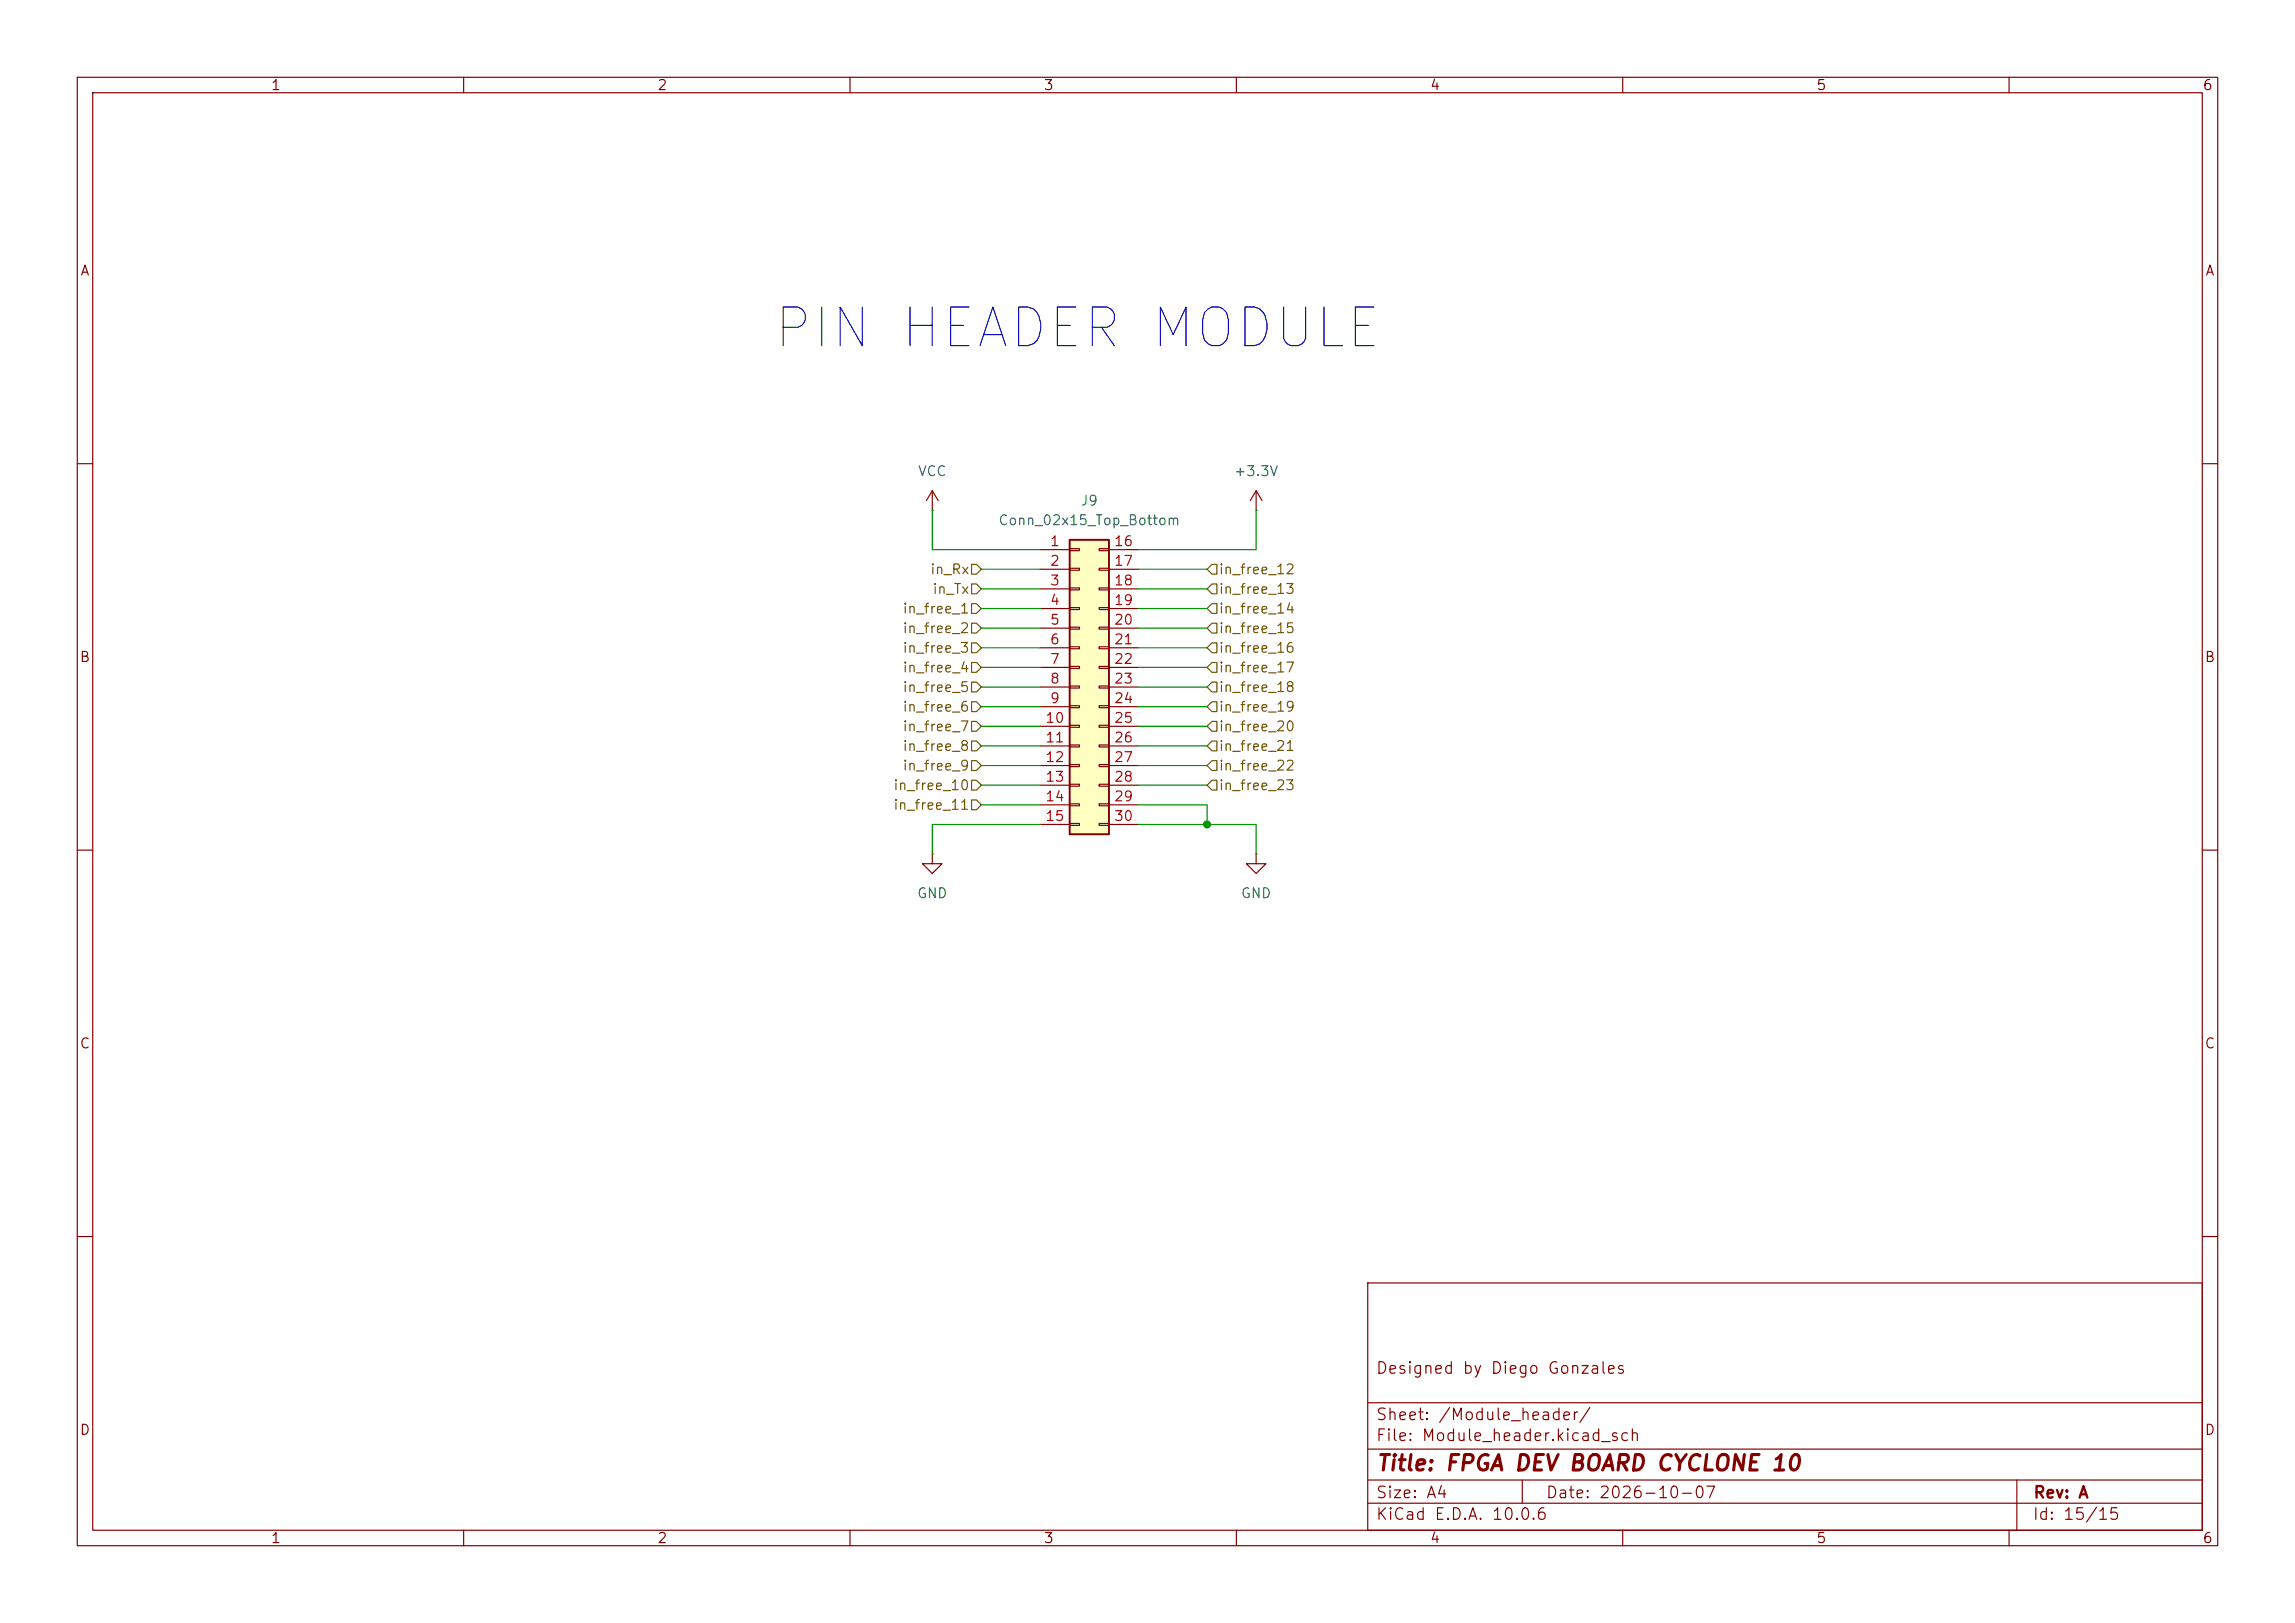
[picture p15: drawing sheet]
<svg xmlns="http://www.w3.org/2000/svg" width="297mm" height="210mm" viewBox="0 0 297 210" stroke-linecap="round" stroke-linejoin="round" font-family="sans-serif">
<defs><g id="words">
<text font-size="5" fill="#0000c2" x="99.7" y="46.2">PIN HEADER MODULE</text>
<text font-size="2" fill="#840000" x="178" y="190.8">Title: FPGA DEV BOARD CYCLONE 10</text>
<g font-size="1.5" fill="#840000">
<text x="178" y="178.1">Designed by Diego Gonzales</text>
<text x="178" y="184.1">Sheet: /Module_header/</text>
<text x="178" y="186.8">File: Module_header.kicad_sch</text>
<text x="178" y="197">KiCad E.D.A. 10.0.6</text>
<text x="178" y="194.2">Size: A4</text>
<text x="200" y="194.2">Date: 2026-10-07</text>
<text x="263" y="197">Id: 15/15</text>
<text x="263" y="194.2">Rev: A</text>
</g>
<g font-size="1.3" fill="#840000">
<text x="35" y="12">1</text>
<text x="85" y="12">2</text>
<text x="135" y="12">3</text>
<text x="185" y="12">4</text>
<text x="235" y="12">5</text>
<text x="285" y="12">6</text>
<text x="10.3" y="36">A</text>
<text x="285.3" y="36">A</text>
<text x="10.2" y="86">B</text>
<text x="285.2" y="86">B</text>
<text x="10.2" y="136">C</text>
<text x="285.2" y="136">C</text>
<text x="10.2" y="186">D</text>
<text x="285.2" y="186">D</text>
<text x="35" y="200">1</text>
<text x="85" y="200">2</text>
<text x="135" y="200">3</text>
<text x="185" y="200">4</text>
<text x="235" y="200">5</text>
<text x="285" y="200">6</text>
</g>
<g font-size="1.3" fill="#006464">
<text x="118.7" y="61.9">VCC</text>
<text x="139.8" y="65.7">J9</text>
<text x="159.6" y="61.9">+3.3V</text>
<text x="129.1" y="68.3">Conn_02x15_Top_Bottom</text>
<text x="118.6" y="116.5">GND</text>
<text x="160.5" y="116.5">GND</text>
</g>
<g font-size="1.3" fill="#a90000">
<text x="135.8" y="71">1</text>
<text x="144.1" y="71">16</text>
<text x="135.8" y="73.5">2</text>
<text x="135.8" y="76.1">3</text>
<text x="144.1" y="73.5">17</text>
<text x="144.1" y="76.1">18</text>
<text x="135.8" y="78.6">4</text>
<text x="135.8" y="81.1">5</text>
<text x="135.8" y="83.7">6</text>
<text x="144.1" y="78.6">19</text>
<text x="144.1" y="81.1">20</text>
<text x="144.1" y="83.7">21</text>
<text x="135.8" y="86.2">7</text>
<text x="135.8" y="88.8">8</text>
<text x="144.1" y="86.2">22</text>
<text x="144.1" y="88.8">23</text>
<text x="135.2" y="93.8">10</text>
<text x="135.8" y="91.3">9</text>
<text x="144.1" y="91.3">24</text>
<text x="144.1" y="93.8">25</text>
<text x="135.2" y="96.4">11</text>
<text x="135.2" y="98.9">12</text>
<text x="135.2" y="101.5">13</text>
<text x="144.1" y="96.4">26</text>
<text x="144.1" y="98.9">27</text>
<text x="144.1" y="101.5">28</text>
<text x="135.2" y="104">14</text>
<text x="135.2" y="106.5">15</text>
<text x="144.1" y="104">29</text>
<text x="144.1" y="106.5">30</text>
</g>
<g font-size="1.3" fill="#725600">
<text x="120.3" y="74.6">in_Rx</text>
<text x="120.6" y="77.2">in_Tx</text>
<text x="157.6" y="77.2">in_free_13</text>
<text x="157.6" y="74.6">in_free_12</text>
<text x="116.7" y="79.7">in_free_1</text>
<text x="116.7" y="82.2">in_free_2</text>
<text x="157.6" y="79.7">in_free_14</text>
<text x="157.6" y="82.2">in_free_15</text>
<text x="116.7" y="84.8">in_free_3</text>
<text x="116.7" y="87.3">in_free_4</text>
<text x="116.7" y="89.9">in_free_5</text>
<text x="157.6" y="89.9">in_free_18</text>
<text x="157.6" y="84.8">in_free_16</text>
<text x="157.6" y="87.3">in_free_17</text>
<text x="116.7" y="92.4">in_free_6</text>
<text x="116.7" y="94.9">in_free_7</text>
<text x="157.6" y="92.4">in_free_19</text>
<text x="157.6" y="94.9">in_free_20</text>
<text x="116.7" y="100">in_free_9</text>
<text x="116.7" y="97.5">in_free_8</text>
<text x="157.6" y="100">in_free_22</text>
<text x="157.6" y="97.5">in_free_21</text>
<text x="115.5" y="105.1">in_free_11</text>
<text x="115.5" y="102.6">in_free_10</text>
<text x="157.6" y="102.6">in_free_23</text>
</g>
</g></defs>
<g fill="none" stroke="#840000" stroke-width=".15">
<path d="M10 10h277v190h-277zM12 12h273v186h-273zM60 10v2M110 10v2M160 10v2M210 10v2M260 10v2M10 60h2M285 60h2M10 110h2M285 110h2M10 160h2"/>
<path d="M177 166h108v32h-108zM285 160h2M60 198v2M110 198v2M160 198v2M177 194.5h108M177 191.5h108M177 187.5h108M177 181.5h108M197 191.5v3M210 198v2M260 198v2"/>
<path d="M261 191.5v6.5"/>
</g>
<path d="M138.4 69.9h5.1v38.1h-5.1z" fill="#ffffc2"/>
<path d="M138.4 69.9h5.1v38.1h-5.1z" fill="none" stroke="#840000" stroke-width=".25"/>
<g fill="none" stroke="#840000" stroke-width=".15">
<path d="M120.6 66h.1M120.6 63.5l-.7 1.3M120.6 63.5l.8 1.3M120.6 63.5v2.5M134.6 71.1h3.8M134.6 73.7h3.8M134.6 76.2h3.8M134.6 78.7h3.8M138.4 71h1.3v.2h-1.3zM138.4 73.5h1.3v.3h-1.3zM138.4 76.1h1.3v.2h-1.3zM138.4 78.6h1.3v.3h-1.3z"/>
<path d="M142.2 71h1.3v.2h-1.3zM142.2 73.5h1.3v.3h-1.3zM142.2 76.1h1.3v.2h-1.3zM142.2 78.6h1.3v.3h-1.3zM143.5 71.1h3.8M143.5 73.7h3.8M143.5 76.2h3.8M143.5 78.7h3.8M162.6 66h.1M162.6 63.5l-.8 1.3M162.6 63.5l.7 1.3M162.6 63.5v2.5"/>
<path d="M134.6 81.3h3.8M134.6 83.8h3.8M134.6 86.4h3.8M134.6 88.9h3.8M134.6 91.4h3.8M134.6 94h3.8M134.6 96.5h3.8M134.6 99.1h3.8M138.4 81.2h1.3v.2h-1.3zM138.4 83.7h1.3v.2h-1.3zM138.4 86.2h1.3v.3h-1.3zM138.4 88.8h1.3v.2h-1.3z"/>
<path d="M138.4 91.3h1.3v.3h-1.3zM138.4 93.9h1.3v.2h-1.3zM138.4 96.4h1.3v.2h-1.3zM138.4 98.9h1.3v.3h-1.3zM142.2 81.2h1.3v.2h-1.3zM142.2 83.7h1.3v.2h-1.3zM142.2 86.2h1.3v.3h-1.3zM142.2 88.8h1.3v.2h-1.3zM142.2 91.3h1.3v.3h-1.3zM142.2 93.9h1.3v.2h-1.3zM142.2 96.4h1.3v.2h-1.3zM142.2 98.9h1.3v.3h-1.3z"/>
<path d="M143.5 81.3h3.8M143.5 83.8h3.8M143.5 86.4h3.8M143.5 88.9h3.8M143.5 91.4h3.8M143.5 94h3.8M143.5 96.5h3.8M143.5 99.1h3.8M120.6 110.5v1.3h1.3l-1.3 1.2-1.2-1.2h1.2M120.6 110.5h.1M134.6 101.6h3.8M134.6 104.1h3.8"/>
<path d="M134.6 106.7h3.8M138.4 101.5h1.3v.2h-1.3zM138.4 104h1.3v.3h-1.3zM138.4 106.6h1.3v.2h-1.3zM142.2 101.5h1.3v.2h-1.3zM142.2 104h1.3v.3h-1.3zM142.2 106.6h1.3v.2h-1.3zM143.5 101.6h3.8M143.5 104.1h3.8M143.5 106.7h3.8M162.6 110.5v1.3h1.2l-1.2 1.2-1.3-1.2h1.3M162.6 110.5h.1"/>
</g>
<g fill="none" stroke="#725600" stroke-width=".15">
<path d="M125.7 78.1h.7l.6 .6-.6 .7h-.7zM125.7 75.6h.7l.6 .6-.6 .6h-.7zM125.7 73h.7l.6 .7-.6 .6h-.7zM156.8 78.1h.7v1.3h-.7l-.6-.7zM156.8 75.6h.7v1.2h-.7l-.6-.6zM156.8 73h.7v1.3h-.7l-.6-.6zM125.7 80.6h.7l.6 .7-.6 .6h-.7zM125.7 90.8h.7l.6 .6-.6 .7h-.7zM125.7 98.4h.7l.6 .7-.6 .6h-.7zM125.7 95.9h.7l.6 .6-.6 .7h-.7zM125.7 83.2h.7l.6 .6-.6 .7h-.7zM125.7 85.7h.7l.6 .7-.6 .6h-.7z"/>
<path d="M125.7 93.3h.7l.6 .7-.6 .6h-.7zM125.7 88.3h.7l.6 .6-.6 .6h-.7zM156.8 88.3h.7v1.2h-.7l-.6-.6zM156.8 98.4h.7v1.3h-.7l-.6-.6zM156.8 90.8h.7v1.3h-.7l-.6-.7zM156.8 95.9h.7v1.3h-.7l-.6-.7zM156.8 93.3h.7v1.3h-.7l-.6-.6zM156.8 83.2h.7v1.3h-.7l-.6-.7zM156.8 85.7h.7v1.3h-.7l-.6-.6zM156.8 80.6h.7v1.3h-.7l-.6-.6zM125.7 103.5h.7l.6 .6-.6 .7h-.7zM125.7 101h.7l.6 .6-.6 .6h-.7z"/>
<path d="M156.8 101h.7v1.2h-.7l-.6-.6z"/>
</g>
<g fill="none" stroke="#009600" stroke-width=".15">
<path d="M120.6 66v5.1h14M127 78.7h7.6M127 76.2h7.6M127 73.7h7.6M147.3 78.7h8.9M147.3 76.2h8.9M147.3 73.7h8.9M162.6 66v5.1h-15.3M127 83.8h7.6M127 81.3h7.6M127 86.4h7.6M127 88.9h7.6"/>
<path d="M127 99.1h7.6M127 96.5h7.6M127 94h7.6M127 91.4h7.6M147.3 83.8h8.9M147.3 81.3h8.9M147.3 86.4h8.9M147.3 88.9h8.9M147.3 99.1h8.9M147.3 96.5h8.9M147.3 94h8.9M147.3 91.4h8.9"/>
<path d="M127 104.1h7.6M127 101.6h7.6M134.6 106.7h-14v3.8M147.3 104.1h8.9v2.6M147.3 106.7h15.3v3.8M147.3 101.6h8.9"/>
</g>
<circle cx="156.2" cy="106.7" r=".46" fill="#009600" stroke="#009600" stroke-width=".13"/>
<use href="#words"/>
</svg>
